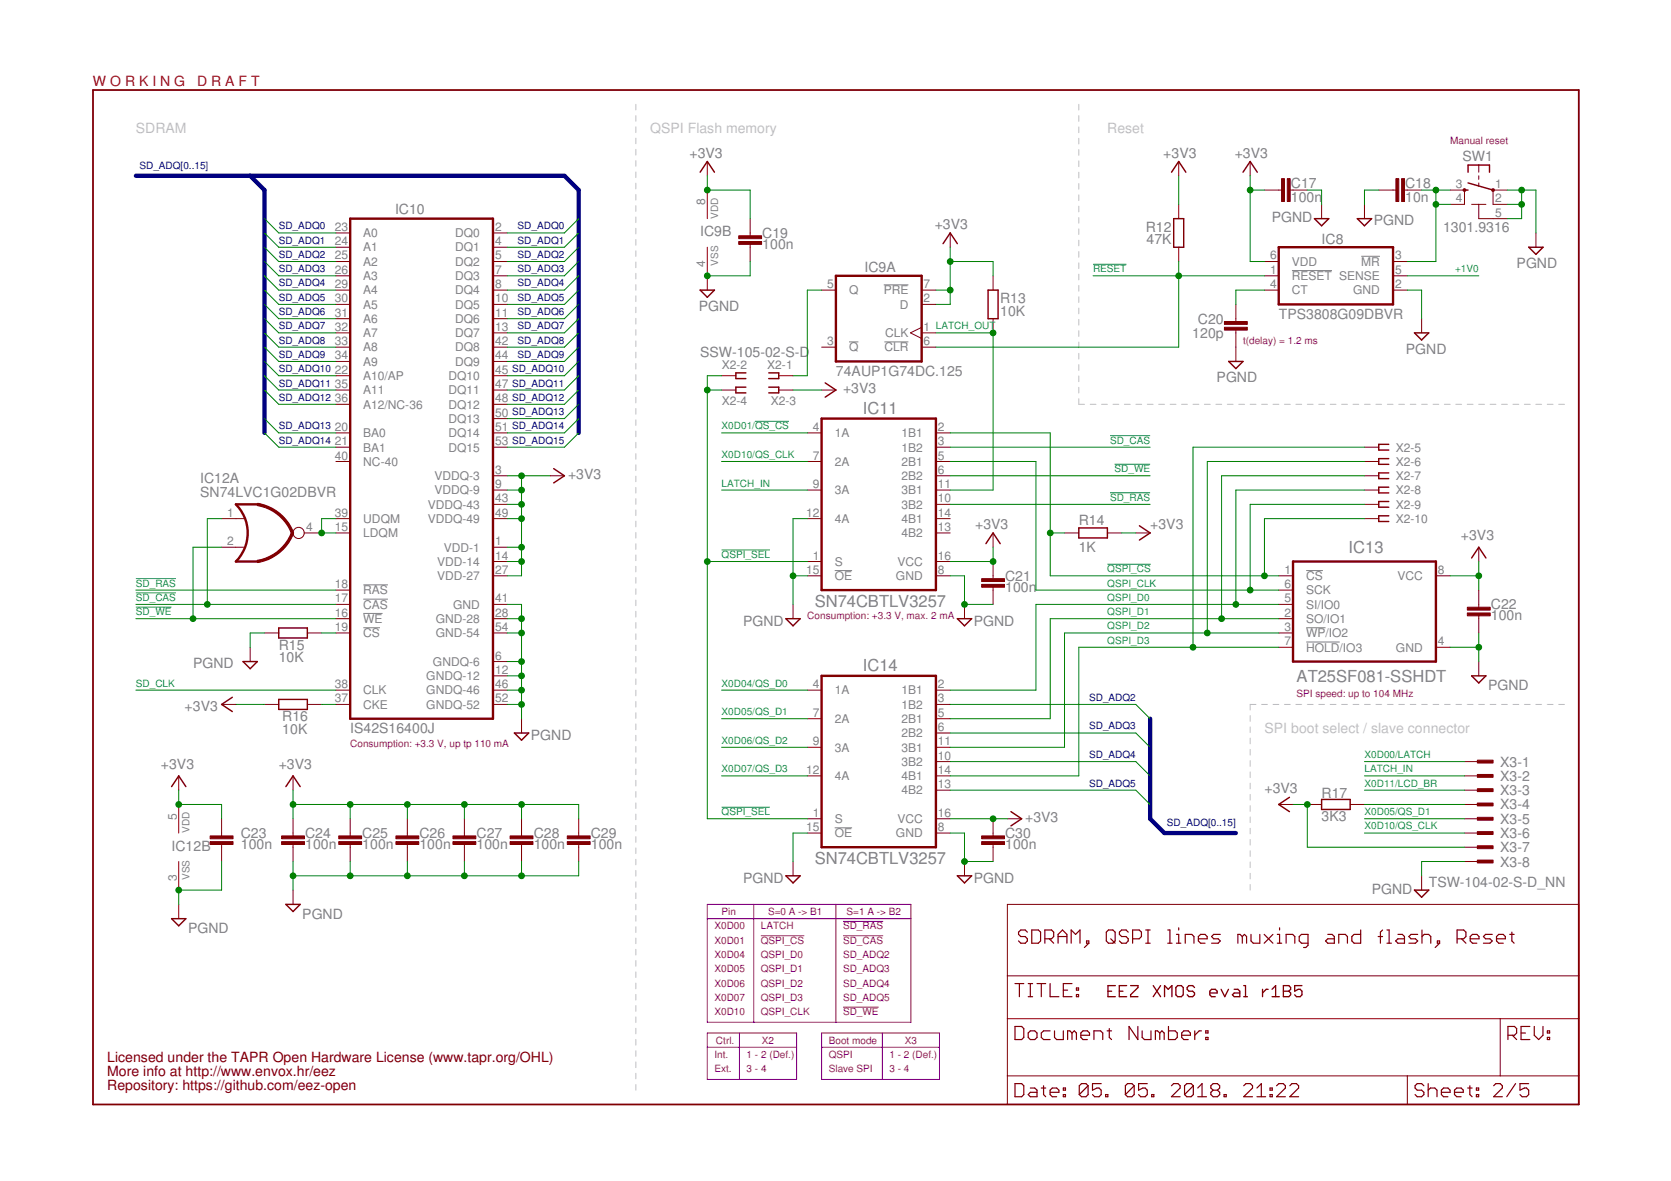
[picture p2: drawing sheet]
<svg xmlns="http://www.w3.org/2000/svg" width="297mm" height="210mm" viewBox="0 0 297 210" stroke-linecap="round" stroke-linejoin="round" font-family="sans-serif">
<defs><g id="words">
<g font-size="2.9" fill="#808080">
<text x="153.4" y="73.5">IC11</text>
<text x="239.7" y="98.3">IC13</text>
<text x="144.8" y="107.8">SN74CBTLV3257</text>
<text x="153.4" y="119.3">IC14</text>
<text x="230.5" y="121.2">AT25SF081-SSHDT</text>
<text x="144.8" y="153.5">SN74CBTLV3257</text>
</g>
<g font-size="2.5" fill="#f00">
<text x="16.5" y="15.4">W O R K I N G</text>
<text x="35" y="15.4">D R A F T</text>
</g>
<g font-size="2.5" fill="#c0c0c0">
<text x="24.1" y="23.6">SDRAM</text>
<text x="115.6" y="23.6">QSPI Flash memory</text>
<text x="196.8" y="23.6">Reset</text>
<text x="224.8" y="130.3">SPI boot select / slave connector</text>
</g>
<g font-size="2.5" fill="#808080">
<text x="122.6" y="28.1">+3V3</text>
<text x="206.8" y="28.1">+3V3</text>
<text x="219.5" y="28.1">+3V3</text>
<text x="260" y="28.7">SW1</text>
<text x="229.5" y="35.9">100n</text>
<text x="229.5" y="33.4">C17</text>
<text x="249.8" y="35.9">10n</text>
<text x="249.8" y="33.4">C18</text>
<text x="70.2" y="38">IC10</text>
<text x="166.2" y="40.8">+3V3</text>
<text x="203.7" y="41.2">R12</text>
<text x="226.1" y="39.5">PGND</text>
<text x="244.2" y="40">PGND</text>
<text x="256.5" y="41.3">1301.9316</text>
<text x="124.5" y="42">IC9B</text>
<text x="135.5" y="44.2">100n</text>
<text x="135.5" y="42.3">C19</text>
<text x="203.8" y="43.4">47K</text>
<text x="234.9" y="43.3">IC8</text>
<text x="269.6" y="47.6">PGND</text>
<text x="153.7" y="48.4">IC9A</text>
<text x="177.8" y="53.9">R13</text>
<text x="124.2" y="55.4">PGND</text>
<text x="177.8" y="56.1">10K</text>
<text x="212.9" y="57.5">C20</text>
<text x="227.3" y="56.6">TPS3808G09DBVR</text>
<text x="124.5" y="63.5">SSW-105-02-S-D</text>
<text x="211.9" y="60.1">120p</text>
<text x="249.9" y="62.9">PGND</text>
<text x="148.6" y="66.8">74AUP1G74DC.125</text>
<text x="149.9" y="69.8">+3V3</text>
<text x="216.3" y="67.9">PGND</text>
<text x="35.6" y="88.4">SN74LVC1G02DBVR</text>
<text x="35.6" y="85.8">IC12A</text>
<text x="101" y="85.2">+3V3</text>
<text x="173.3" y="94.1">+3V3</text>
<text x="191.8" y="93.2">R14</text>
<text x="204.5" y="94.1">+3V3</text>
<text x="259.7" y="96">+3V3</text>
<text x="191.8" y="98">1K</text>
<text x="178.7" y="105.1">100n</text>
<text x="178.7" y="103.2">C21</text>
<text x="132.1" y="111.2">PGND</text>
<text x="173.1" y="111.2">PGND</text>
<text x="265" y="110.2">100n</text>
<text x="265" y="108.3">C22</text>
<text x="34.3" y="118.7">PGND</text>
<text x="49.5" y="117.7">10K</text>
<text x="49.5" y="115.4">R15</text>
<text x="264.5" y="122.7">PGND</text>
<text x="32.8" y="126.3">+3V3</text>
<text x="50.2" y="130.4">10K</text>
<text x="50.2" y="128.1">R16</text>
<text x="62.2" y="130.3">IS42S16400J</text>
<text x="94.4" y="131.5">PGND</text>
<text x="28.6" y="136.6">+3V3</text>
<text x="49.5" y="136.6">+3V3</text>
<text x="266.7" y="136.2">X3-1</text>
<text x="224.8" y="140.9">+3V3</text>
<text x="234.9" y="141.8">R17</text>
<text x="266.7" y="141.3">X3-3</text>
<text x="266.7" y="143.9">X3-4</text>
<text x="266.7" y="138.8">X3-2</text>
<text x="42.8" y="148.9">C23</text>
<text x="54.2" y="148.9">C24</text>
<text x="64.4" y="148.9">C25</text>
<text x="74.6" y="148.9">C26</text>
<text x="84.7" y="148.9">C27</text>
<text x="94.9" y="148.9">C28</text>
<text x="105" y="148.9">C29</text>
<text x="178.7" y="148.9">C30</text>
<text x="182.2" y="146.1">+3V3</text>
<text x="234.9" y="145.9">3K3</text>
<text x="266.7" y="148.9">X3-6</text>
<text x="266.7" y="146.4">X3-5</text>
<text x="30.5" y="151.2">IC12B</text>
<text x="42.8" y="150.8">100n</text>
<text x="54.2" y="150.8">100n</text>
<text x="64.4" y="150.8">100n</text>
<text x="74.6" y="150.8">100n</text>
<text x="84.7" y="150.8">100n</text>
<text x="94.9" y="150.8">100n</text>
<text x="105" y="150.8">100n</text>
<text x="178.7" y="150.8">100n</text>
<text x="266.7" y="151.5">X3-7</text>
<text x="266.7" y="154">X3-8</text>
<text x="132.1" y="156.9">PGND</text>
<text x="173.1" y="156.9">PGND</text>
<text x="243.8" y="158.8">PGND</text>
<text x="254" y="157.6">TSW-104-02-S-D_NN</text>
<text x="33.4" y="165.8">PGND</text>
<text x="53.7" y="163.3">PGND</text>
</g>
<g font-size="2.5" fill="#800000">
<text x="19.1" y="188.7">Licensed under the TAPR Open Hardware License (www.tapr.org/OHL)</text>
<text x="19.1" y="191.2">More info at http://www.envox.hr/eez</text>
<text x="19.1" y="193.8">Repository: https://github.com/eez-open</text>
</g>
<g font-size="2.1" fill="#808080">
<text x="258.8" y="33.4">3</text>
<text x="258.8" y="36">4</text>
<text x="265.8" y="33.4">1</text>
<text x="265.8" y="36">2</text>
<text x="59.5" y="41">23</text>
<text x="88" y="41">2</text>
<text x="125.4" y="36.5" transform="rotate(-90 125.4 36.5)">8</text>
<text x="265.8" y="38.5">5</text>
<text x="59.5" y="43.6">24</text>
<text x="59.5" y="46.1">25</text>
<text x="64.6" y="42.2">A0</text>
<text x="64.6" y="44.7">A1</text>
<text x="64.6" y="47.2">A2</text>
<text x="80.9" y="42.2">DQ0</text>
<text x="80.9" y="44.7">DQ1</text>
<text x="80.9" y="47.2">DQ2</text>
<text x="88" y="43.6">4</text>
<text x="88" y="46.1">5</text>
<text x="125.4" y="47.5" transform="rotate(-90 125.4 47.5)">4</text>
<text x="225.8" y="46.1">6</text>
<text x="229.7" y="47.2">VDD</text>
<text x="242" y="47.2">MR</text>
<text x="248" y="46.1">3</text>
<text x="59.5" y="48.7">26</text>
<text x="59.5" y="53.7">30</text>
<text x="59.5" y="51.2">29</text>
<text x="64.6" y="49.8">A3</text>
<text x="64.6" y="52.3">A4</text>
<text x="80.9" y="49.8">DQ3</text>
<text x="80.9" y="52.3">DQ4</text>
<text x="88" y="48.7">7</text>
<text x="88" y="51.2">8</text>
<text x="88" y="53.7">10</text>
<text x="147" y="51.2">5</text>
<text x="150.9" y="52.3">Q</text>
<text x="157.1" y="52.3">PRE</text>
<text x="164.2" y="53.7">2</text>
<text x="164.2" y="51.2">7</text>
<text x="225.8" y="48.7">1</text>
<text x="225.8" y="51.2">4</text>
<text x="229.7" y="49.8">RESET SENSE</text>
<text x="229.7" y="52.3">CT</text>
<text x="240.5" y="52.3">GND</text>
<text x="248" y="51.2">2</text>
<text x="248" y="48.7">5</text>
<text x="59.5" y="58.8">32</text>
<text x="59.5" y="56.3">31</text>
<text x="64.6" y="54.9">A5</text>
<text x="64.6" y="59.9">A7</text>
<text x="64.6" y="57.4">A6</text>
<text x="80.9" y="54.9">DQ5</text>
<text x="80.9" y="57.4">DQ6</text>
<text x="80.9" y="59.9">DQ7</text>
<text x="88" y="56.3">11</text>
<text x="88" y="58.8">13</text>
<text x="157.3" y="59.9">CLK</text>
<text x="159.9" y="54.9">D</text>
<text x="164.2" y="58.8">1</text>
<text x="59.5" y="63.9">34</text>
<text x="59.5" y="61.4">33</text>
<text x="64.6" y="65">A9</text>
<text x="64.6" y="62.5">A8</text>
<text x="80.9" y="65">DQ9</text>
<text x="80.9" y="62.5">DQ8</text>
<text x="88" y="63.9">44</text>
<text x="88" y="61.4">42</text>
<text x="128.3" y="65.6">X2-2</text>
<text x="136.4" y="65.6">X2-1</text>
<text x="147" y="61.4">3</text>
<text x="150.9" y="62.5">Q</text>
<text x="157.2" y="62.5">CLR</text>
<text x="164.2" y="61.4">6</text>
<text x="59.5" y="66.4">22</text>
<text x="59.5" y="71.5">36</text>
<text x="59.5" y="69">35</text>
<text x="64.6" y="67.6">A10/AP</text>
<text x="64.6" y="70.1">A11</text>
<text x="79.7" y="70.1">DQ11</text>
<text x="79.7" y="67.6">DQ10</text>
<text x="88" y="71.5">48</text>
<text x="88" y="69">47</text>
<text x="88" y="66.4">45</text>
<text x="128.3" y="72">X2-4</text>
<text x="137" y="72">X2-3</text>
<text x="59.5" y="76.6">20</text>
<text x="64.6" y="77.7">BA0</text>
<text x="64.6" y="72.6">A12/NC-36</text>
<text x="79.7" y="77.7">DQ14</text>
<text x="79.7" y="75.2">DQ13</text>
<text x="79.7" y="72.6">DQ12</text>
<text x="88" y="76.6">51</text>
<text x="88" y="74.1">50</text>
<text x="144.5" y="76.6">4</text>
<text x="148.4" y="77.7">1A</text>
<text x="160.2" y="77.7">1B1</text>
<text x="166.7" y="76.6">2</text>
<text x="59.5" y="79.1">21</text>
<text x="59.5" y="81.7">40</text>
<text x="64.6" y="80.2">BA1</text>
<text x="64.6" y="82.8">NC-40</text>
<text x="79.7" y="80.2">DQ15</text>
<text x="88" y="79.1">53</text>
<text x="144.5" y="81.7">7</text>
<text x="148.4" y="82.8">2A</text>
<text x="160.2" y="80.2">1B2</text>
<text x="160.2" y="82.8">2B1</text>
<text x="166.7" y="79.1">3</text>
<text x="166.7" y="81.7">5</text>
<text x="248.1" y="80.2">X2-5</text>
<text x="248.1" y="82.8">X2-6</text>
<text x="77.2" y="85.3">VDDQ-3</text>
<text x="77.2" y="87.9">VDDQ-9</text>
<text x="88" y="84.2">3</text>
<text x="88" y="86.7">9</text>
<text x="88" y="89.3">43</text>
<text x="144.5" y="86.7">9</text>
<text x="148.4" y="87.9">3A</text>
<text x="160.2" y="85.3">2B2</text>
<text x="160.2" y="87.9">3B1</text>
<text x="166.7" y="84.2">6</text>
<text x="166.7" y="86.7">11</text>
<text x="166.7" y="89.3">10</text>
<text x="248.1" y="85.3">X2-7</text>
<text x="248.1" y="87.9">X2-8</text>
<text x="40.4" y="91.8">1</text>
<text x="54.4" y="94.4">4</text>
<text x="59.5" y="94.4">15</text>
<text x="59.5" y="91.8">39</text>
<text x="64.6" y="95.5">LDQM</text>
<text x="64.6" y="92.9">UDQM</text>
<text x="76" y="92.9">VDDQ-49</text>
<text x="76" y="90.4">VDDQ-43</text>
<text x="88" y="91.8">49</text>
<text x="143.3" y="91.8">12</text>
<text x="148.4" y="92.9">4A</text>
<text x="160.2" y="95.5">4B2</text>
<text x="160.2" y="90.4">3B2</text>
<text x="160.2" y="92.9">4B1</text>
<text x="166.7" y="94.4">13</text>
<text x="166.7" y="91.8">14</text>
<text x="248.1" y="90.4">X2-9</text>
<text x="248.1" y="92.9">X2-10</text>
<text x="40.4" y="96.9">2</text>
<text x="77.7" y="100.6">VDD-14</text>
<text x="78.9" y="98">VDD-1</text>
<text x="88" y="96.9">1</text>
<text x="88" y="99.4">14</text>
<text x="88" y="102">27</text>
<text x="143.3" y="102">15</text>
<text x="144.5" y="99.4">1</text>
<text x="148.4" y="100.6">S</text>
<text x="159.5" y="100.6">VCC</text>
<text x="166.7" y="99.4">16</text>
<text x="166.7" y="102">8</text>
<text x="228.3" y="102">1</text>
<text x="255.6" y="102">8</text>
<text x="59.5" y="107.1">17</text>
<text x="59.5" y="104.5">18</text>
<text x="64.6" y="105.6">RAS</text>
<text x="77.7" y="103.1">VDD-27</text>
<text x="88" y="107.1">41</text>
<text x="148.4" y="103.1">OE</text>
<text x="159.3" y="103.1">GND</text>
<text x="228.3" y="107.1">5</text>
<text x="228.3" y="104.5">6</text>
<text x="232.2" y="103.1">CS</text>
<text x="232.2" y="105.6">SCK</text>
<text x="248.4" y="103.1">VCC</text>
<text x="59.5" y="109.6">16</text>
<text x="59.5" y="112.1">19</text>
<text x="64.6" y="110.7">WE</text>
<text x="64.6" y="108.2">CAS</text>
<text x="64.6" y="113.3">CS</text>
<text x="77.4" y="113.3">GND-54</text>
<text x="77.4" y="110.7">GND-28</text>
<text x="80.5" y="108.2">GND</text>
<text x="88" y="112.1">54</text>
<text x="88" y="109.6">28</text>
<text x="228.3" y="112.1">3</text>
<text x="228.3" y="109.6">2</text>
<text x="232.2" y="108.2">SI/IO0</text>
<text x="232.2" y="113.3">WP/IO2</text>
<text x="232.2" y="110.7">SO/IO1</text>
<text x="77" y="118.3">GNDQ-6</text>
<text x="88" y="117.2">6</text>
<text x="88" y="119.8">12</text>
<text x="228.3" y="114.7">7</text>
<text x="232.2" y="115.8">HOLD/IO3</text>
<text x="248.2" y="115.8">GND</text>
<text x="255.6" y="114.7">4</text>
<text x="59.5" y="122.3">38</text>
<text x="59.5" y="124.8">37</text>
<text x="64.6" y="123.4">CLK</text>
<text x="64.6" y="126">CKE</text>
<text x="75.8" y="120.9">GNDQ-12</text>
<text x="75.8" y="126">GNDQ-52</text>
<text x="75.8" y="123.4">GNDQ-46</text>
<text x="88" y="124.8">52</text>
<text x="88" y="122.3">46</text>
<text x="144.5" y="122.3">4</text>
<text x="148.4" y="123.4">1A</text>
<text x="160.2" y="126">1B2</text>
<text x="160.2" y="123.4">1B1</text>
<text x="166.7" y="124.8">3</text>
<text x="166.7" y="122.3">2</text>
<text x="144.5" y="127.4">7</text>
<text x="148.4" y="128.5">2A</text>
<text x="160.2" y="128.5">2B1</text>
<text x="160.2" y="131">2B2</text>
<text x="166.7" y="127.4">5</text>
<text x="166.7" y="129.9">6</text>
<text x="143.3" y="137.5">12</text>
<text x="144.5" y="132.5">9</text>
<text x="148.4" y="133.6">3A</text>
<text x="160.2" y="133.6">3B1</text>
<text x="160.2" y="136.1">3B2</text>
<text x="166.7" y="132.5">11</text>
<text x="166.7" y="135">10</text>
<text x="166.7" y="137.5">14</text>
<text x="148.4" y="138.7">4A</text>
<text x="160.2" y="141.2">4B2</text>
<text x="160.2" y="138.7">4B1</text>
<text x="166.7" y="140.1">13</text>
<text x="31.4" y="145.7" transform="rotate(-90 31.4 145.7)">5</text>
<text x="143.3" y="147.7">15</text>
<text x="144.5" y="145.2">1</text>
<text x="148.4" y="148.8">OE</text>
<text x="148.4" y="146.3">S</text>
<text x="159.3" y="148.8">GND</text>
<text x="159.5" y="146.3">VCC</text>
<text x="166.7" y="145.2">16</text>
<text x="166.7" y="147.7">8</text>
<text x="31.4" y="156.7" transform="rotate(-90 31.4 156.7)">3</text>
</g>
<g font-size="1.8" fill="#000080">
<text x="24.8" y="30">SD_ADQ[0..15]</text>
<text x="49.5" y="40.8">SD_ADQ0</text>
<text x="92" y="40.8">SD_ADQ0</text>
<text x="49.5" y="43.3">SD_ADQ1</text>
<text x="49.5" y="45.8">SD_ADQ2</text>
<text x="92" y="43.3">SD_ADQ1</text>
<text x="92" y="45.8">SD_ADQ2</text>
<text x="49.5" y="48.4">SD_ADQ3</text>
<text x="49.5" y="50.9">SD_ADQ4</text>
<text x="49.5" y="53.5">SD_ADQ5</text>
<text x="92" y="48.4">SD_ADQ3</text>
<text x="92" y="50.9">SD_ADQ4</text>
<text x="92" y="53.5">SD_ADQ5</text>
<text x="49.5" y="56">SD_ADQ6</text>
<text x="49.5" y="58.5">SD_ADQ7</text>
<text x="92" y="56">SD_ADQ6</text>
<text x="92" y="58.5">SD_ADQ7</text>
<text x="49.5" y="61.1">SD_ADQ8</text>
<text x="49.5" y="63.6">SD_ADQ9</text>
<text x="92" y="61.1">SD_ADQ8</text>
<text x="92" y="63.6">SD_ADQ9</text>
<text x="49.5" y="66.2">SD_ADQ10</text>
<text x="49.5" y="68.7">SD_ADQ11</text>
<text x="49.5" y="71.2">SD_ADQ12</text>
<text x="91" y="66.2">SD_ADQ10</text>
<text x="91" y="68.7">SD_ADQ11</text>
<text x="91" y="71.2">SD_ADQ12</text>
<text x="49.5" y="76.3">SD_ADQ13</text>
<text x="91" y="73.8">SD_ADQ13</text>
<text x="91" y="76.3">SD_ADQ14</text>
<text x="49.5" y="78.9">SD_ADQ14</text>
<text x="91" y="78.9">SD_ADQ15</text>
<text x="193.6" y="124.6">SD_ADQ2</text>
<text x="193.6" y="129.6">SD_ADQ3</text>
<text x="193.6" y="134.7">SD_ADQ4</text>
<text x="193.6" y="139.8">SD_ADQ5</text>
<text x="207.4" y="146.8">SD_ADQ[0..15]</text>
</g>
<g font-size="1.8" fill="#800080">
<text x="257.8" y="25.5">Manual reset</text>
<text x="221" y="61.1">t(delay) = 1.2 ms</text>
<text x="143.5" y="110">Consumption: +3.3 V, max. 2 mA</text>
<text x="230.5" y="123.9">SPI speed: up to 104 MHz</text>
<text x="62.2" y="132.8">Consumption: +3.3 V, up tp 110 mA</text>
<text x="127" y="165.2">X0D00</text>
<text x="127" y="167.7">X0D01</text>
<text x="128.3" y="162.7">Pin</text>
<text x="135.3" y="165.2">LATCH</text>
<text x="135.3" y="167.7">QSPI_CS</text>
<text x="136.5" y="162.7">S=0 A -&gt; B1</text>
<text x="149.9" y="165.2">SD_RAS</text>
<text x="149.9" y="167.7">SD_CAS</text>
<text x="150.5" y="162.7">S=1 A -&gt; B2</text>
<text x="127" y="170.3">X0D04</text>
<text x="127" y="172.8">X0D05</text>
<text x="135.3" y="170.3">QSPI_D0</text>
<text x="135.3" y="172.8">QSPI_D1</text>
<text x="149.9" y="170.3">SD_ADQ2</text>
<text x="149.9" y="172.8">SD_ADQ3</text>
<text x="127" y="175.3">X0D06</text>
<text x="127" y="177.9">X0D07</text>
<text x="135.3" y="175.3">QSPI_D2</text>
<text x="135.3" y="177.9">QSPI_D3</text>
<text x="149.9" y="175.3">SD_ADQ4</text>
<text x="149.9" y="177.9">SD_ADQ5</text>
<text x="127" y="180.4">X0D10</text>
<text x="127.3" y="185.5">Ctrl.</text>
<text x="135.3" y="180.4">QSPI_CLK</text>
<text x="135.4" y="185.5">X2</text>
<text x="147.3" y="185.5">Boot mode</text>
<text x="149.9" y="180.4">SD_WE</text>
<text x="160.8" y="185.5">X3</text>
<text x="127" y="188">Int.</text>
<text x="127" y="190.6">Ext.</text>
<text x="132.7" y="188">1 - 2 (Def.)</text>
<text x="132.7" y="190.6">3 - 4</text>
<text x="147.3" y="188">QSPI</text>
<text x="147.3" y="190.6">Slave SPI</text>
<text x="158.1" y="188">1 - 2 (Def.)</text>
<text x="158.1" y="190.6">3 - 4</text>
</g>
<g font-size="1.8" fill="#808080">
<text x="127.6" y="38.9" transform="rotate(-90 127.6 38.9)">VDD</text>
<text x="127.6" y="47.2" transform="rotate(-90 127.6 47.2)">VSS</text>
<text x="33.7" y="148.1" transform="rotate(-90 33.7 148.1)">VDD</text>
<text x="33.7" y="156.4" transform="rotate(-90 33.7 156.4)">VSS</text>
</g>
<g font-size="1.8" fill="#008080">
<text x="194.3" y="48.4">RESET</text>
<text x="258.7" y="48.4">+1V0</text>
<text x="166.4" y="58.5">LATCH_OUT</text>
<text x="128.3" y="76.3">X0D01/QS_CS</text>
<text x="128.3" y="81.4">X0D10/QS_CLK</text>
<text x="197.3" y="78.9">SD_CAS</text>
<text x="198.1" y="83.9">SD_WE</text>
<text x="128.3" y="86.5">LATCH_IN</text>
<text x="197.3" y="89">SD_RAS</text>
<text x="128.3" y="99.2">QSPI_SEL</text>
<text x="196.8" y="101.7">QSPI_CS</text>
<text x="24.1" y="104.2">SD_RAS</text>
<text x="24.1" y="106.8">SD_CAS</text>
<text x="196.8" y="104.2">QSPI_CLK</text>
<text x="196.8" y="106.8">QSPI_D0</text>
<text x="24.1" y="109.3">SD_WE</text>
<text x="196.8" y="109.3">QSPI_D1</text>
<text x="196.8" y="111.9">QSPI_D2</text>
<text x="196.8" y="114.4">QSPI_D3</text>
<text x="24.1" y="122">SD_CLK</text>
<text x="128.3" y="122">X0D04/QS_D0</text>
<text x="128.3" y="127.1">X0D05/QS_D1</text>
<text x="128.3" y="132.2">X0D06/QS_D2</text>
<text x="128.3" y="137.3">X0D07/QS_D3</text>
<text x="242.6" y="134.7">X0D00/LATCH</text>
<text x="242.6" y="137.3">LATCH_IN</text>
<text x="242.6" y="139.8">X0D11/LCD_BR</text>
<text x="128.3" y="144.9">QSPI_SEL</text>
<text x="242.6" y="144.9">X0D05/QS_D1</text>
<text x="242.6" y="147.4">X0D10/QS_CLK</text>
</g>
</g></defs>
<g fill="none" stroke="#c0c0c0" stroke-width=".18">
<path d="M113 18.5v1M191.8 18.5v1.1M113 20.6v.9M113 22.5v1.1M113 24.6v.9M113 26.5v1.1M113 28.6v.9M113 30.6v1M113 32.6v1M113 34.6v1M113 36.6v1M113 38.6v1"/>
<path d="M191.8 20.6v1M191.8 22.6v1M191.8 24.6v1M191.8 26.6v1M191.8 28.6v1M191.8 30.6v1M191.8 32.6v1M191.8 34.6v1M191.8 36.6v1.1M191.8 38.7v1M113 40.6v1M113 42.6v1"/>
<path d="M113 44.6v1M113 46.6v1M113 48.6v1M113 50.6v1M113 52.6v1M113 54.6v1M113 56.6v1M113 58.6v1M191.8 40.7v1M191.8 42.7v1M191.8 44.7v1M191.8 46.7v1"/>
<path d="M191.8 48.7v1M191.8 50.7v1.1M191.8 52.7v1.1M191.8 54.8v1M191.8 56.8v1M191.8 58.8v1M113 60.6v1M113 62.6v1M113 64.6v1M113 66.6v1M113 68.6v1M113 70.6v1"/>
<path d="M113 72.6v1M113 74.6v1M113 76.6v1M113 78.6v1M191.8 70.9v1h1M191.8 60.8v1M191.8 62.8v1M191.8 64.8v1M191.8 66.8v1M191.8 68.8v1M193.8 71.9h1M195.8 71.9h1"/>
<path d="M197.8 71.9h1.1M199.9 71.9h1M201.9 71.9h1M203.9 71.9h1.1M206 71.9h1M208 71.9h1M210 71.9h1.1M212.1 71.9h1M214.1 71.9h1M216.1 71.9h1.1M218.2 71.9h1M220.2 71.9h1"/>
<path d="M222.2 71.9h1.1M224.3 71.9h1M226.3 71.9h1M228.3 71.9h1.1M230.4 71.9h1M232.4 71.9h1M234.4 71.9h1.1M236.5 71.9h1M238.5 71.9h1M240.5 71.9h1M242.5 71.9h1.1M244.6 71.9h1"/>
<path d="M246.6 71.9h1M248.6 71.9h1.1M250.7 71.9h1M252.7 71.9h1M254.7 71.9h1.1M256.8 71.9h1M258.8 71.9h1M260.8 71.9h1.1M262.8 71.9h1.1M264.9 71.9h1M266.9 71.9h1M268.9 71.9h1.1"/>
<path d="M271 71.9h1M273 71.9h1M275 71.9h1.1M277.1 71.9h1M113 80.6v1M113 82.6v1M113 84.6v1M113 86.6v1M113 88.6v1M113 90.6v1M113 92.6v1M113 94.6v1"/>
<path d="M113 96.6v1M113 98.6v1.1M113 100.6v1M113 102.6v1.1M113 104.6v1M113 106.7v1M113 108.6v1.1M113 110.7v1M113 112.6v1.1M113 114.7v1M113 116.7v1M113 118.7v1"/>
<path d="M113 120.7v1M113 122.7v1M113 124.7v1M113 126.7v1M113 128.7v1M113 130.7v1M113 132.7v1M113 134.7v1M113 136.7v1M113 138.7v1M222.2 127.2v1M222.2 129.2v1"/>
<path d="M222.2 131.2v1M222.2 133.2v1M222.2 135.2v1M222.2 137.2v1M222.2 139.2v1M223.3 125.2h-1.1v1M224.3 125.2h1M226.3 125.2h1M228.3 125.2h1.1M230.4 125.2h1M232.4 125.2h1M234.4 125.2h1.1"/>
<path d="M236.5 125.2h1M238.5 125.2h1M240.5 125.2h1.1M242.5 125.2h1.1M244.6 125.2h1M246.6 125.2h1M248.6 125.2h1.1M250.7 125.2h1M252.7 125.2h1M254.7 125.2h1.1M256.8 125.2h1M258.8 125.2h1"/>
<path d="M260.8 125.2h1.1M262.8 125.2h1.1M264.9 125.2h1M266.9 125.2h1M268.9 125.2h1.1M271 125.2h1M273 125.2h1M275 125.2h1.1M277.1 125.2h1M113 140.7v1M113 142.7v1M113 144.7v1"/>
<path d="M113 146.7v1M113 148.7v1M113 150.7v1M113 152.7v1M113 154.7v1M113 156.7v1M113 158.7v1M222.2 141.2v1M222.2 143.2v1M222.2 145.2v1M222.2 147.2v1M222.2 149.2v1"/>
<path d="M222.2 151.2v1M222.2 153.2v1M222.2 155.2v1M222.2 157.2v1M113 160.7v1M113 162.7v1M113 164.7v1M113 166.7v1M113 168.7v1M113 170.7v1M113 172.7v1M113 174.7v1"/>
<path d="M113 176.7v1M113 178.7v1M113 180.7v1M113 182.8v.9M113 184.7v1.1M113 186.8v.9M113 188.7v1.1M113 190.8v.9M113 192.8v1"/>
</g>
<g fill="none" stroke="#808080" stroke-width=".18">
<path d="M157.1 50.6h4.4M229.7 48.1h7.1M242 45.6h3.3M150.9 60.8h1.7M157.2 60.8h4.3M64.6 111.6h2.9M64.6 109h3.4M64.6 106.5h4.4M64.6 103.9h4.4M148.4 101.4h3.1M232.2 101.4h3M232.2 114.1h5.9"/>
<path d="M232.2 111.6h3.4M148.4 147.1h3.1"/>
</g>
<g fill="none" stroke="#800000" stroke-width=".21">
<path d="M180.4 174.8h1.6M181.2 174.8v2.3M182.6 165.7l-.4-.4h-.7l-.4 .4v.4l.4 .4h.7l.4 .4v.3l-.4 .4h-.7l-.4-.4M182.8 174.8h.8M182.8 177.1h.8M183.2 174.8v2.3M183.4 165.3h1.2l.4 .4v1.5l-.4 .4h-1.2zM184.3 174.8h1.6M185.1 174.8v2.3M185.7 166.9h1.2l.4-.4v-.8l-.4-.4h-1.2v2.3M186.5 166.9l.8 .7M186.7 174.8v2.3h1.5"/>
<path d="M188.1 166.5h1.6M188.1 167.6v-1.5l.8-.8 .8 .8v1.5M189 176h.8M190.4 167.6v-2.3l.8 .8 .8-.8v2.3M190.6 174.8h-1.6v2.3h1.6M191.3 176.8h.4v.3h-.4zM191.3 175.6h.4v.4h-.4zM193.1 167.2h.4v.4h-.4zM193.5 167.6l-.7 .8M196.7 165.7l.3-.4h.8l.4 .4v1.5l-.4 .4h-.8l-.3-.4zM197.4 166.9l.8 .7M200.6 165.7l-.4-.4h-.8l-.4 .4v.4l.4 .4h.8l.4 .4v.3l-.4 .4h-.8l-.4-.4"/>
<path d="M201.3 166.9h1.2l.4-.4v-.8l-.4-.4h-1.2v2.3M203.7 165.3h.7M203.7 167.6h.7M204.1 165.3v2.3M207.6 165.3h.4v2.3M207.6 167.6h.7M209.1 167.6h.8M209.1 166.1h.4v1.5M209.5 164.9v.4M210.7 167.6v-1.5h1.2l.3 .4v1.1M213 166.9h1.6v-.4l-.4-.4h-.8l-.4 .4v.7l.4 .4h.8M216.9 166.1h-1.1l-.4 .4 .4 .4h.7l.4 .3-.4 .4h-1.1"/>
<path d="M220.8 166.5l-.4-.4h-.4v1.5M220.8 166.5v1.1M220.8 166.5l.4-.4 .4 .4v1.1M222.4 166.1v1.1l.4 .4h1.1v-1.5M224.7 166.1l1.6 1.5M226.3 166.1l-1.6 1.5M227.1 167.6h.7M227.1 166.1h.4v1.5M227.5 164.9v.4M228.6 167.6v-1.5h1.2l.4 .4v1.1M232.5 167.6h-1.1l-.5-.4v-.7l.5-.4h1.1v1.9l-.4 .4h-.4M236 166.1h.8l.4 .4v1.1h-1.2l-.4-.4 .4-.3h1.2"/>
<path d="M238 167.6v-1.5h1.1l.4 .4v1.1M241.9 165.3v2.3h-1.2l-.4-.4v-.7l.4-.4h1.2M245 166.5h.8M245.8 165.3l-.4 .4v1.9M246.5 165.3h.4v2.3M246.5 167.6h.8M248.5 166.1h.8l.4 .4v1.1h-1.2l-.4-.4 .4-.3h1.2M252 166.1h-1.2l-.4 .4 .4 .4h.8l.4 .3-.4 .4h-1.2M252.8 166.5l.4-.4h.8l.3 .4v1.1M252.8 165.3v2.3M255.5 167.2h.4v.4h-.4zM255.9 167.6l-.8 .8"/>
<path d="M259 166.9h1.2l.4-.4v-.8l-.4-.4h-1.2v2.3M259.8 166.9l.8 .7M261.3 166.9h1.6v-.4l-.4-.4h-.8l-.4 .4v.7l.4 .4h.8M265.3 166.1h-1.2l-.4 .4 .4 .4h.8l.4 .3-.4 .4h-1.2M266 166.9h1.6v-.4l-.4-.4h-.8l-.4 .4v.7l.4 .4h.8M268.4 166.1h.8M268.8 165.7v1.5l.4 .4M180.4 182.4h1.2l.4 .4v1.6l-.4 .4h-1.2zM180.4 192.6h1.2l.4 .4v1.5l-.4 .4h-1.2zM182.8 183.6l.4-.4h.7l.4 .4v.8l-.4 .4h-.7l-.4-.4zM183.2 193.4h.7l.4 .4v1.1h-1.1l-.4-.4 .4-.4h1.1M185.1 193.4h.8"/>
<path d="M185.5 193v1.5l.4 .4M186.7 194.1h1.5v-.3l-.4-.4h-.8l-.3 .4v.7l.3 .4h.8M186.7 183.2h-1.2l-.4 .4v.8l.4 .4h1.2M187.5 183.2v1.2l.3 .4h1.2v-1.6M189 194.5h.4v.4h-.4zM189 193.4h.4v.4h-.4zM190.6 183.6l-.4-.4h-.4v1.6M190.6 183.6l.4-.4 .3 .4v1.2M190.6 183.6v1.2M192.1 184h1.6v-.4l-.4-.4h-.8l-.4 .4v.8l.4 .4h.8M193.4 193v1.5l-.4 .4h-.7l-.4-.4M193.4 193l-.4-.4h-.7l-.4 .4v1.5"/>
<path d="M193.4 193l-1.5 1.5M194.5 184.8v-1.6h1.1l.4 .4v1.2M195.7 192.6h-1.5v1.2l.8-.4h.4l.3 .4v.7l-.3 .4h-.8l-.4-.4M196.5 194.5h.4v.4h-.4zM196.8 183.2h.8M197.2 182.8v1.6l.4 .4M201.6 193v1.5l-.4 .4h-.8l-.4-.4M201.6 193l-.4-.4h-.8l-.4 .4v1.5M201.6 193l-1.6 1.5M202.3 182.4v2.4l-1.6-2.4v2.4M203 183.2v1.2l.4 .4h1.2v-1.6M203.9 192.6h-1.5v1.2l.8-.4h.4l.3 .4v.7l-.3 .4h-.8l-.4-.4"/>
<path d="M204.7 194.5h.4v.4h-.4zM206.2 183.6l-.4-.4h-.4v1.6M206.2 183.6v1.2M206.2 183.6l.3-.4 .4 .4v1.2M207.7 182.4v2.4h1.2l.4-.4v-.8l-.4-.4h-1.2M208.2 193l.4-.4h.8l.4 .4v.4l-1.6 1.5h1.6M210.1 184h1.5v-.4l-.4-.4h-.8l-.3 .4v.8l.3 .4h.8M212.1 193v1.5l-.4 .4h-.7l-.4-.4M212.1 193l-.4-.4h-.7l-.4 .4v1.5M212.1 193l-1.5 1.5M212.4 183.2v1.6M212.9 194.9h1.6"/>
<path d="M212.9 193.4l.8-.8v2.3M213.6 183.2h-.4l-.8 .8M214.3 184.4h.4v.4h-.4zM214.3 183.2h.4v.4h-.4zM215.6 193.8l-.4 .3v.4l.4 .4h.8l.4-.4v-.4l-.4-.3M215.6 193.8l-.4-.4v-.4l.4-.4h.8l.4 .4v.4l-.4 .4M215.6 193.8h.8M217.6 194.5h.4v.4h-.4zM221.1 193l.4-.4h.8l.4 .4v.4l-1.6 1.5h1.6M223.4 194.9h1.6M223.4 193.4l.8-.8v2.3M225.8 194.5h.4v.4h-.4z"/>
<path d="M225.8 193.4h.4v.4h-.4zM226.9 193l.4-.4h.8l.4 .4v.4l-1.6 1.5h1.6M229.3 193l.4-.4h.7l.4 .4v.4l-1.5 1.5h1.5M253.1 193l-.4-.4h-.8l-.4 .4v.4l.4 .4h.8l.4 .3v.4l-.4 .4h-.8l-.4-.4M253.9 193.8l.4-.4h.8l.3 .4v1.1M253.9 192.6v2.3M256.2 194.1h1.6v-.3l-.4-.4h-.8l-.4 .4v.7l.4 .4h.8M258.6 194.1h1.5v-.3l-.4-.4h-.7l-.4 .4v.7l.4 .4h.7M260.9 193.4h.8M261.3 193v1.5l.4 .4M262.4 194.5h.4v.4h-.4zM262.4 193.4h.4v.4h-.4z"/>
<path d="M265.5 193l.4-.4h.8l.4 .4v.4l-1.6 1.5h1.6M268.1 184h1.1l.4-.4v-.8l-.4-.4h-1.1v2.4M268.8 184l.8 .8M269.4 192.6l-1.6 2.3M270.4 183.6h.8M271.7 192.6h-1.5v1.2l.8-.4h.4l.3 .4v.7l-.3 .4h-.8l-.4-.4M271.9 182.4h-1.5v2.4h1.5M272.7 182.4v1.6l.8 .8 .8-.8v-1.6M275.1 184.4h.4v.4h-.4zM275.1 183.2h.4v.4h-.4z"/>
</g>
<path d="M16.5 16h264.1v180.3h-264.1z" fill="none" stroke="#800000" stroke-width=".32"/>
<g fill="none" stroke="#800000" stroke-width=".18">
<path d="M125.7 28.7v2.5M125.7 33.8v5.1M133.3 38.9v3M209.5 28.7v2.5M209.5 36.3v2.6M222.2 28.7v2.5M224.8 33.8h3M229.3 33.8h3.1M234.9 36.3v2.6M242.5 36.3v2.6M245.1 33.8h3M249.7 33.8h3"/>
<path d="M257.8 33.8h2.5v2.5h-2.5M261.6 36.3h2.5M262.9 29.3v1.3M262.9 31.2v.7M262.9 32.5v.6M262.9 36.3v2.6h5M267.9 33.8h-2.5v2.5h2.5M59.7 49h2.6M59.7 41.4h2.6M59.7 43.9h2.6M59.7 46.5h2.6M59.7 51.6h2.6"/>
<path d="M59.7 54.1h2.6M59.7 56.6h2.6M59.7 59.2h2.6M87.6 49h2.6M87.6 41.4h2.6M87.6 43.9h2.6M87.6 46.5h2.6M87.6 51.6h2.6M87.6 54.1h2.6M87.6 56.6h2.6M87.6 59.2h2.6M125.7 43.9v7.7"/>
<path d="M133.3 43.4v3.1M146 51.6h2.6M163.8 51.6h2.6M163.8 54.1h2.6M163.8 59.2h2.6M163.8 58.2l-2 1 2 1M168.9 41.4v2.5M176.5 49v2.6M176.5 56.6v2.6M209.5 43.9v2.6M219.7 54.1v3M219.7 58.7v5.5"/>
<path d="M224.8 49h2.5M224.8 46.5h2.5M224.8 51.6h2.5M247.6 49h2.6M247.6 46.5h2.6M247.6 51.6h2.6M252.7 56.6v2.6M273 41.4v2.5M59.7 76.9h2.6M59.7 79.5h2.6M59.7 66.8h2.6M59.7 71.9h2.6"/>
<path d="M59.7 69.3h2.6M59.7 64.2h2.6M59.7 61.7h2.6M87.6 76.9h2.6M87.6 79.5h2.6M87.6 66.8h2.6M87.6 74.4h2.6M87.6 71.9h2.6M87.6 69.3h2.6M87.6 64.2h2.6M87.6 61.7h2.6M128.3 66.8h2.5"/>
<path d="M128.3 69.3h2.5M138.4 66.8h2.6M138.4 69.3h2.6M143.5 76.9h2.5M146 69.3h2.6M146 61.7h2.6M163.8 61.7h2.6M166.4 76.9h2.5M166.4 79.5h2.5M242.5 79.5h2.6M39.4 92.2h4.1M39.4 97.3h4.1"/>
<path d="M54.1 94.7h3.1M59.7 92.2h2.6M59.7 94.7h2.6M59.7 82h2.6M87.6 92.2h2.6M87.6 97.3h2.6M87.6 84.6h2.6M87.6 87.1h2.6M87.6 99.8h2.6M87.6 89.6h2.6M97.8 84.6h2.5M143.5 92.2h2.5"/>
<path d="M143.5 87.1h2.5M143.5 99.8h2.5M143.5 82h2.5M166.4 92.2h2.5M166.4 94.7h2.5M166.4 84.6h2.5M166.4 87.1h2.5M166.4 99.8h2.5M166.4 89.6h2.5M166.4 82h2.5M176.5 94.7v2.6M176.5 99.8v3"/>
<path d="M189.2 94.7h2.6M196.8 94.7h2.6M201.9 94.7h2.5M242.5 92.2h2.6M242.5 84.6h2.6M242.5 87.1h2.6M242.5 89.6h2.6M242.5 82h2.6M262.9 97.3v2.5M44.5 115v2.6M47 112.5h2.6M54.6 112.5h2.6"/>
<path d="M59.7 107.4h2.6M59.7 104.9h2.6M59.7 112.5h2.6M59.7 110h2.6M87.6 102.3h2.6M87.6 107.4h2.6M87.6 112.5h2.6M87.6 110h2.6M87.6 117.6h2.6M141 107.4v2.6M143.5 102.3h2.5M166.4 102.3h2.5"/>
<path d="M171.4 107.4v2.6M176.5 104.4v3M227.3 102.3h2.5M227.3 107.4h2.5M227.3 115h2.5M227.3 104.9h2.5M227.3 112.5h2.5M227.3 110h2.5M255.2 102.3h2.6M255.2 115h2.6M262.9 104.9v3M262.9 109.5v3"/>
<path d="M262.9 117.6v2.5M31.8 137.9v2.5M39.4 125.2h2.5M47 125.2h2.6M52.1 137.9v2.5M54.6 125.2h2.6M59.7 125.2h2.6M59.7 122.7h2.6M87.6 120.1h2.6M87.6 125.2h2.6M87.6 122.7h2.6M92.7 127.7v2.6"/>
<path d="M143.5 122.7h2.5M143.5 127.7h2.5M143.5 132.8h2.5M143.5 137.9h2.5M166.4 125.2h2.5M166.4 122.7h2.5M166.4 127.7h2.5M166.4 130.3h2.5M166.4 132.8h2.5M166.4 137.9h2.5M166.4 135.4h2.5M260.3 137.9h2.6"/>
<path d="M260.3 135.4h2.6M31.8 143v5.1M31.8 153.1v5.1M39.4 145.5v3.1M39.4 150.1v3M52.1 145.5v3.1M52.1 150.1v3M52.1 158.2v2.5M62.3 145.5v3.1M62.3 150.1v3M72.4 145.5v3.1M72.4 150.1v3"/>
<path d="M82.5 145.5v3.1M82.5 150.1v3M92.7 145.5v3.1M92.7 150.1v3M102.9 145.5v3.1M102.9 150.1v3M141 153.1v2.6M143.5 148.1h2.5M143.5 145.5h2.5M166.4 148.1h2.5M166.4 140.4h2.5M166.4 145.5h2.5"/>
<path d="M171.4 153.1v2.6M176.5 145.5v3.1M176.5 150.1v3M179.1 145.5h2.5M227.3 143h2.5M232.4 143h2.5M240 143h2.5M252.7 155.7v2.5M260.3 148.1h2.6M260.3 140.4h2.6M260.3 145.5h2.6M260.3 150.6h2.6"/>
<path d="M260.3 143h2.6M260.3 153.1h2.6M31.8 160.7v2.6M179.1 160.7h101.5v35.6h-101.5zM179.1 173.4h101.5M179.1 181.1h101.5M179.1 191.2h101.5M250.2 191.2v5.1M266.7 181.1v10.1"/>
<circle cx="53.1" cy="94.7" r=".99"/>
</g>
<g fill="none" stroke="#800000" stroke-width=".23">
<path d="M197 176.2h.6M198.3 175.2h-1.3v1.9h1.3M199 176.2h.6M200.3 175.2h-1.3v1.9h1.3M201 175.2h1.3v.3l-1.3 1.3v.3h1.3M205 175.2l1.3 1.9M206.3 175.2l-1.3 1.9M207 177.1v-1.9l.7 .6 .6-.6v1.9M209.3 175.2h.7l.3 .3v1.3l-.3 .3h-.7l-.3-.3v-1.3zM212.3 175.5l-.3-.3h-.7l-.3 .3v.3l.3 .4h.7l.3 .3v.3l-.3 .3h-.7l-.3-.3M215.1 176.5h1.3v-.3l-.4-.4h-.6l-.3 .4v.6l.3 .3h.6M217.1 175.8l.6 1.3 .7-1.3"/>
<path d="M219.4 175.8h.6l.4 .4v.9h-1l-.3-.3 .3-.3h1M221.1 175.2h.3v1.9M221.1 177.1h.6M224.4 175.8v1.3M225.4 175.8h-.3l-.7 .7M226.1 177.1h1.3M226.1 175.8l.7-.6v1.9M228.1 175.2h1l.3 .3v.3l-.3 .4 .3 .3v.3l-.3 .3h-1zM228.1 176.2h1M231.4 175.2h-1.3v1l.7-.4h.3l.3 .4v.6l-.3 .3h-.6l-.4-.3"/>
</g>
<g fill="none" stroke="#800000" stroke-width=".42">
<path d="M62.3 38.9h25.3v88.8h-25.3zM148.6 49h15.2v15.2h-15.2zM227.3 43.9h20.3v10.2h-20.3zM146 74.4h20.4v30.5h-20.4zM45.7 89.6h-3.8a7.2 7.2 0 0 1 0 10.2h3.8M229.8 99.8h25.4v17.8h-25.4zM146 120.1h20.4v30.5h-20.4z"/>
<circle cx="260.3" cy="33.8" r=".13"/>
<circle cx="265.4" cy="33.8" r=".13"/>
</g>
<g fill="#800000" stroke="#800000" stroke-width=".18">
<path d="M45.7 99.6a7.8 7.8 0 0 0 6.1-5l.4 .1a8.2 8.2 0 0 1-6.4 5.3z" fill-rule="evenodd"/>
<path d="M45.8 89.5a8.2 8.2 0 0 1 6.4 5.2l-.4 .1a7.9 7.9 0 0 0-6.1-4.9z" fill-rule="evenodd"/>
</g>
<g fill="#800000" stroke="#800000" stroke-width=".18">
<path d="M260.8 108.9h4.1v.6h-4.1z"/>
<path d="M260.8 107.9h4.1v.5h-4.1z"/>
<path d="M50.1 149.6h4v.5h-4z"/>
<path d="M50.1 148.6h4v.5h-4z"/>
<path d="M60.2 149.6h4.1v.5h-4.1z"/>
<path d="M60.2 148.6h4.1v.5h-4.1z"/>
<path d="M70.4 149.6h4v.5h-4z"/>
<path d="M70.4 148.6h4v.5h-4z"/>
<path d="M80.5 149.6h4.1v.5h-4.1z"/>
<path d="M80.5 148.6h4.1v.5h-4.1z"/>
<path d="M90.7 149.6h4v.5h-4z"/>
<path d="M90.7 148.6h4v.5h-4z"/>
<path d="M100.8 149.6h4.1v.5h-4.1z"/>
<path d="M100.8 148.6h4.1v.5h-4.1z"/>
<path d="M37.4 149.6h4v.5h-4z"/>
<path d="M37.4 148.6h4v.5h-4z"/>
<path d="M174.5 149.6h4.1v.5h-4.1z"/>
<path d="M174.5 148.6h4.1v.5h-4.1z"/>
<path d="M174.5 103.9h4.1v.5h-4.1z"/>
<path d="M174.5 102.8h4.1v.6h-4.1z"/>
<path d="M131.3 42.9h4.1v.5h-4.1z"/>
<path d="M131.3 41.9h4.1v.5h-4.1z"/>
<path d="M228.8 31.7h.5v4.1h-.5z"/>
<path d="M227.8 31.7h.5v4.1h-.5z"/>
<path d="M217.7 58.2h4v.5h-4z"/>
<path d="M217.7 57.1h4v.6h-4z"/>
<path d="M249.2 31.7h.5v4.1h-.5z"/>
<path d="M248.1 31.7h.5v4.1h-.5z"/>
<path d="M262.6 140.2h2.8v.5h-2.8z"/>
<path d="M262.6 135.1h2.8v.5h-2.8z"/>
<path d="M262.6 150.3h2.8v.5h-2.8z"/>
<path d="M262.6 142.7h2.8v.5h-2.8z"/>
<path d="M262.6 147.8h2.8v.5h-2.8z"/>
<path d="M262.6 152.9h2.8v.5h-2.8z"/>
<path d="M262.6 145.3h2.8v.5h-2.8z"/>
<path d="M262.6 137.6h2.8v.6h-2.8z"/>
</g>
<g fill="none" stroke="#800000" stroke-width=".25">
<path d="M124.5 30.6l1.2-1.9 1.3 1.9M208.3 30.6l1.2-1.9 1.3 1.9M208.6 38.9h1.8v5h-1.8zM221 30.6l1.2-1.9 1.3 1.9M233.7 38.9h2.5l-1.3 1.2zM241.3 38.9h2.5l-1.3 1.2zM260.3 33.8h.7M261 30.6v-1.3h3.8v1.3M261 32.5l4.4 1.3M124.5 51.6h2.5l-1.3 1.2zM167.6 43.3l1.3-1.9 1.3 1.9M175.6 51.6h1.8v5h-1.8z"/>
<path d="M251.4 59.2h2.6l-1.3 1.2zM271.8 43.9h2.5l-1.3 1.3zM132.6 66.3h-1.8v1h1.8M132.6 68.8h-1.8v1h1.8M136.7 66.3h1.7v1h-1.7M136.7 68.8h1.7v1h-1.7M146.7 68.1l1.9 1.2-1.9 1.3M218.4 64.2h2.6l-1.3 1.3zM246.9 79h-1.8v1h1.8M98.4 83.3l1.9 1.3-1.9 1.2M175.3 96.6l1.2-1.9 1.3 1.9M191.8 93.8h5v1.8h-5z"/>
<path d="M202.5 93.5l1.9 1.2-1.9 1.3M246.9 81.5h-1.8v1h1.8M246.9 84.1h-1.8v1h1.8M246.9 86.6h-1.8v1h1.8M246.9 89.1h-1.8v1h1.8M246.9 91.7h-1.8v1h1.8M261.6 99.2l1.3-1.9 1.2 1.9M43.2 117.6h2.5l-1.2 1.3zM49.6 111.6h5v1.8h-5zM139.7 110h2.5l-1.2 1.2zM170.2 110h2.5l-1.3 1.2zM30.5 139.8l1.3-1.9 1.2 1.9"/>
<path d="M41.3 123.9l-1.9 1.3 1.9 1.3M49.6 124.3h5v1.8h-5zM50.8 139.8l1.3-1.9 1.3 1.9M91.4 130.3h2.6l-1.3 1.3zM261.6 120.1h2.5l-1.2 1.3zM139.7 155.7h2.5l-1.2 1.2zM170.2 155.7h2.5l-1.3 1.2zM179.7 144.3l1.9 1.2-1.9 1.3M229.2 141.7l-1.9 1.3 1.9 1.3M234.9 142.1h5.1v1.8h-5.1zM251.4 158.2h2.6l-1.3 1.3zM30.5 163.3h2.5l-1.2 1.2z"/>
<path d="M50.8 160.7h2.6l-1.3 1.3z"/>
</g>
<path d="M24.2 31.2h76.1l2.6 2.6v43.1M44.5 31.2l2.5 2.6v43.1M204.4 127.7v17.8l2.6 2.6h12.7" fill="none" stroke="#000080" stroke-width=".76"/>
<g fill="none" stroke="#008000" stroke-width=".18">
<path d="M47 38.9l2.6 2.5h10.1M102.9 38.9l-2.6 2.5h-10.1M125.7 31.2v2.6h7.6v5.1M209.5 31.2v5.1M222.2 33.8h2.6M222.2 31.2v15.3h2.6M232.4 33.8h2.5v2.5M245.1 33.8h-2.6v2.5M252.7 33.8h5.1M255.2 36.3h2.6M255.2 33.8v12.7h-5M267.9 33.8h5.1v7.6"/>
<path d="M267.9 36.3h2.6M270.5 33.8v5.1h-2.6M47 49l2.6 2.6h10.1M47 46.5l2.6 2.5h10.1M47 43.9l2.6 2.6h10.1M47 51.6l2.6 2.5h10.1M47 41.4l2.6 2.5h10.1M47 54.1l2.6 2.5h10.1M47 56.6l2.6 2.6h10.1M47 59.2l2.6 2.5h10.1M102.9 49l-2.6 2.6h-10.1M102.9 46.5l-2.6 2.5h-10.1"/>
<path d="M102.9 43.9l-2.6 2.6h-10.1M102.9 51.6l-2.6 2.5h-10.1M102.9 41.4l-2.6 2.5h-10.1M102.9 54.1l-2.6 2.5h-10.1M102.9 56.6l-2.6 2.6h-10.1M102.9 59.2l-2.6 2.5h-10.1M133.3 46.5v2.5h-7.6M146 51.6h-2.5v15.2h-2.5M166.4 51.6h2.5M166.4 59.2h10.1v27.9h-7.6M168.9 46.5h7.6v2.5M168.9 43.9v10.2h-2.5"/>
<path d="M194.3 49h30.5M209.5 46.5v15.2h-43.1M224.8 51.6h-5.1v2.5M250.2 51.6h2.5v5M250.2 49h12.7M47 66.8l2.6 2.5h10.1M47 61.7l2.6 2.5h10.1M47 64.2l2.6 2.6h10.1M47 69.3l2.6 2.6h10.1M47 74.4l2.6 2.5h10.1M47 76.9l2.6 2.6h10.1M102.9 66.8l-2.6 2.5h-10.1"/>
<path d="M102.9 61.7l-2.6 2.5h-10.1M102.9 64.2l-2.6 2.6h-10.1M102.9 69.3l-2.6 2.6h-10.1M102.9 74.4l-2.6 2.5h-10.1M102.9 71.9l-2.6 2.5h-10.1M102.9 76.9l-2.6 2.6h-10.1M125.7 69.3h2.6M128.3 66.8h-2.6v78.7h17.8M128.3 76.9h15.2M141 69.3h5M168.9 76.9h17.8v25.4h40.6M168.9 79.5h35.5"/>
<path d="M242.5 79.5h-30.4v35.5M39.4 92.2h-2.5v15.2M39.4 97.3h-5.1v12.7M59.7 92.2h-2.5v2.5h2.5M90.2 92.2h2.5M90.2 84.6h7.6M90.2 87.1h2.5M90.2 89.6h2.5M90.2 97.3h2.5M90.2 99.8h2.5M92.7 84.6v17.7h-2.5M125.7 99.8h17.8"/>
<path d="M128.3 87.1h15.2M128.3 82h15.2M143.5 92.2h-2.5v15.2M168.9 84.6h35.5M168.9 89.6h35.5M168.9 82h15.2v22.9h43.2M176.5 97.3v2.5h-7.6M186.7 94.7h2.5M199.4 94.7h2.5M242.5 92.2h-17.7v10.1M242.5 84.6h-25.4v25.4M242.5 87.1h-22.8v20.3"/>
<path d="M242.5 89.6h-20.3v15.3M242.5 82h-27.9v30.5M262.9 99.8v5.1M24.2 107.4h35.5M24.2 110h35.5M24.2 104.9h35.5M47 112.5h-2.5v2.5M57.2 112.5h2.5M90.2 107.4h2.5v20.3M90.2 112.5h2.5M90.2 110h2.5M90.2 117.6h2.5"/>
<path d="M141 102.3h2.5M168.9 102.3h2.5v5.1h5.1M227.3 112.5h-38.1v20.3h-20.3M227.3 115h-35.5v22.9h-22.9M227.3 107.4h-43.2v15.3h-15.2M227.3 110h-40.6v17.7h-17.8M257.8 115h5.1M257.8 102.3h5.1M262.9 112.5v5.1M24.2 122.7h35.5M41.9 125.2h5.1M57.2 125.2h2.5"/>
<path d="M90.2 120.1h2.5M90.2 122.7h2.5M90.2 125.2h2.5M128.3 122.7h15.2M128.3 127.7h15.2M128.3 132.8h15.2M128.3 137.9h15.2M168.9 125.2h33l2.5 2.5M168.9 130.3h33l2.5 2.5M168.9 135.4h33l2.5 2.5M242.5 135.4h17.8M242.5 137.9h17.8"/>
<path d="M31.8 140.4v2.6h7.6v2.5M39.4 153.1v5.1h-7.6v2.5M52.1 143h50.8v2.5M52.1 140.4v5.1M52.1 153.1v5.1M62.3 143v2.5M62.3 153.1v2.6M72.4 143v2.5M72.4 153.1v2.6M82.5 143v2.5M82.5 153.1v2.6M92.7 143v2.5"/>
<path d="M92.7 153.1v2.6M102.9 153.1v2.6h-50.8M143.5 148.1h-2.5v5M168.9 148.1h2.5v5h5.1M168.9 145.5h10.2M168.9 140.4h33l2.5 2.6M229.8 143h2.6v7.6h27.9M242.5 148.1h17.8M242.5 143h17.8M242.5 145.5h17.8M242.5 140.4h17.8M260.3 153.1h-7.6v2.6"/>
</g>
<g fill="#008000" stroke="#008000" stroke-width=".18">
<circle cx="92.7" cy="155.7" r=".51"/>
<circle cx="82.5" cy="155.7" r=".51"/>
<circle cx="72.4" cy="155.7" r=".51"/>
<circle cx="62.3" cy="155.7" r=".51"/>
<circle cx="52.1" cy="155.7" r=".51"/>
<circle cx="31.8" cy="158.2" r=".51"/>
<circle cx="262.9" cy="115" r=".51"/>
<circle cx="171.4" cy="153.1" r=".51"/>
<circle cx="171.4" cy="107.4" r=".51"/>
<circle cx="141" cy="102.3" r=".51"/>
<circle cx="125.7" cy="49" r=".51"/>
<circle cx="270.5" cy="33.8" r=".51"/>
<circle cx="270.5" cy="36.3" r=".51"/>
<circle cx="92.7" cy="110" r=".51"/>
<circle cx="92.7" cy="112.5" r=".51"/>
<circle cx="92.7" cy="117.6" r=".51"/>
<circle cx="92.7" cy="120.1" r=".51"/>
<circle cx="92.7" cy="122.7" r=".51"/>
<circle cx="92.7" cy="125.2" r=".51"/>
<circle cx="31.8" cy="143" r=".51"/>
<circle cx="92.7" cy="143" r=".51"/>
<circle cx="82.5" cy="143" r=".51"/>
<circle cx="72.4" cy="143" r=".51"/>
<circle cx="62.3" cy="143" r=".51"/>
<circle cx="52.1" cy="143" r=".51"/>
<circle cx="92.7" cy="84.6" r=".51"/>
<circle cx="92.7" cy="87.1" r=".51"/>
<circle cx="92.7" cy="89.6" r=".51"/>
<circle cx="92.7" cy="92.2" r=".51"/>
<circle cx="92.7" cy="97.3" r=".51"/>
<circle cx="92.7" cy="99.8" r=".51"/>
<circle cx="262.9" cy="102.3" r=".51"/>
<circle cx="176.5" cy="145.5" r=".51"/>
<circle cx="176.5" cy="99.8" r=".51"/>
<circle cx="222.2" cy="33.8" r=".51"/>
<circle cx="125.7" cy="33.8" r=".51"/>
<circle cx="168.9" cy="51.6" r=".51"/>
<circle cx="168.9" cy="46.5" r=".51"/>
<circle cx="232.4" cy="143" r=".51"/>
<circle cx="36.9" cy="107.4" r=".51"/>
<circle cx="34.3" cy="110" r=".51"/>
<circle cx="57.2" cy="94.7" r=".51"/>
<circle cx="224.8" cy="102.3" r=".51"/>
<circle cx="186.7" cy="94.7" r=".51"/>
<circle cx="222.2" cy="104.9" r=".51"/>
<circle cx="219.7" cy="107.4" r=".51"/>
<circle cx="217.1" cy="110" r=".51"/>
<circle cx="214.6" cy="112.5" r=".51"/>
<circle cx="212.1" cy="115" r=".51"/>
<circle cx="125.7" cy="99.8" r=".51"/>
<circle cx="125.7" cy="69.3" r=".51"/>
<circle cx="209.5" cy="49" r=".51"/>
<circle cx="176.5" cy="59.2" r=".51"/>
<circle cx="255.2" cy="36.3" r=".51"/>
<circle cx="255.2" cy="33.8" r=".51"/>
</g>
<path d="M194.3 47h5.9M134.2 74.9h6.1M197.3 77.4h7.1M128.3 97.7h8.6M197.3 87.6h7.1M198.1 82.5h6.3M24.2 102.8h7.1M24.2 105.4h7.1M24.2 107.9h6.3M196.8 100.3h7.8M128.3 143.5h8.6" fill="none" stroke="#008080" stroke-width=".18"/>
<g fill="none" stroke="#800080" stroke-width=".18">
<path d="M125.7 160.7h36.2v21h-36.2zM125.7 163.3h36.2M134 160.7v21M135.3 166.3h7.7M148.6 160.7v21M149.9 166.3h7.1M149.9 163.8h7.1M149.9 179h6.3M125.7 183.6h15.9v8.3h-15.9zM125.7 186.1h15.9M131.4 183.6v8.3M146 183.6h21v8.3h-21z"/>
<path d="M146 186.1h21M156.8 183.6v8.3"/>
</g>
<use href="#words"/>
</svg>
